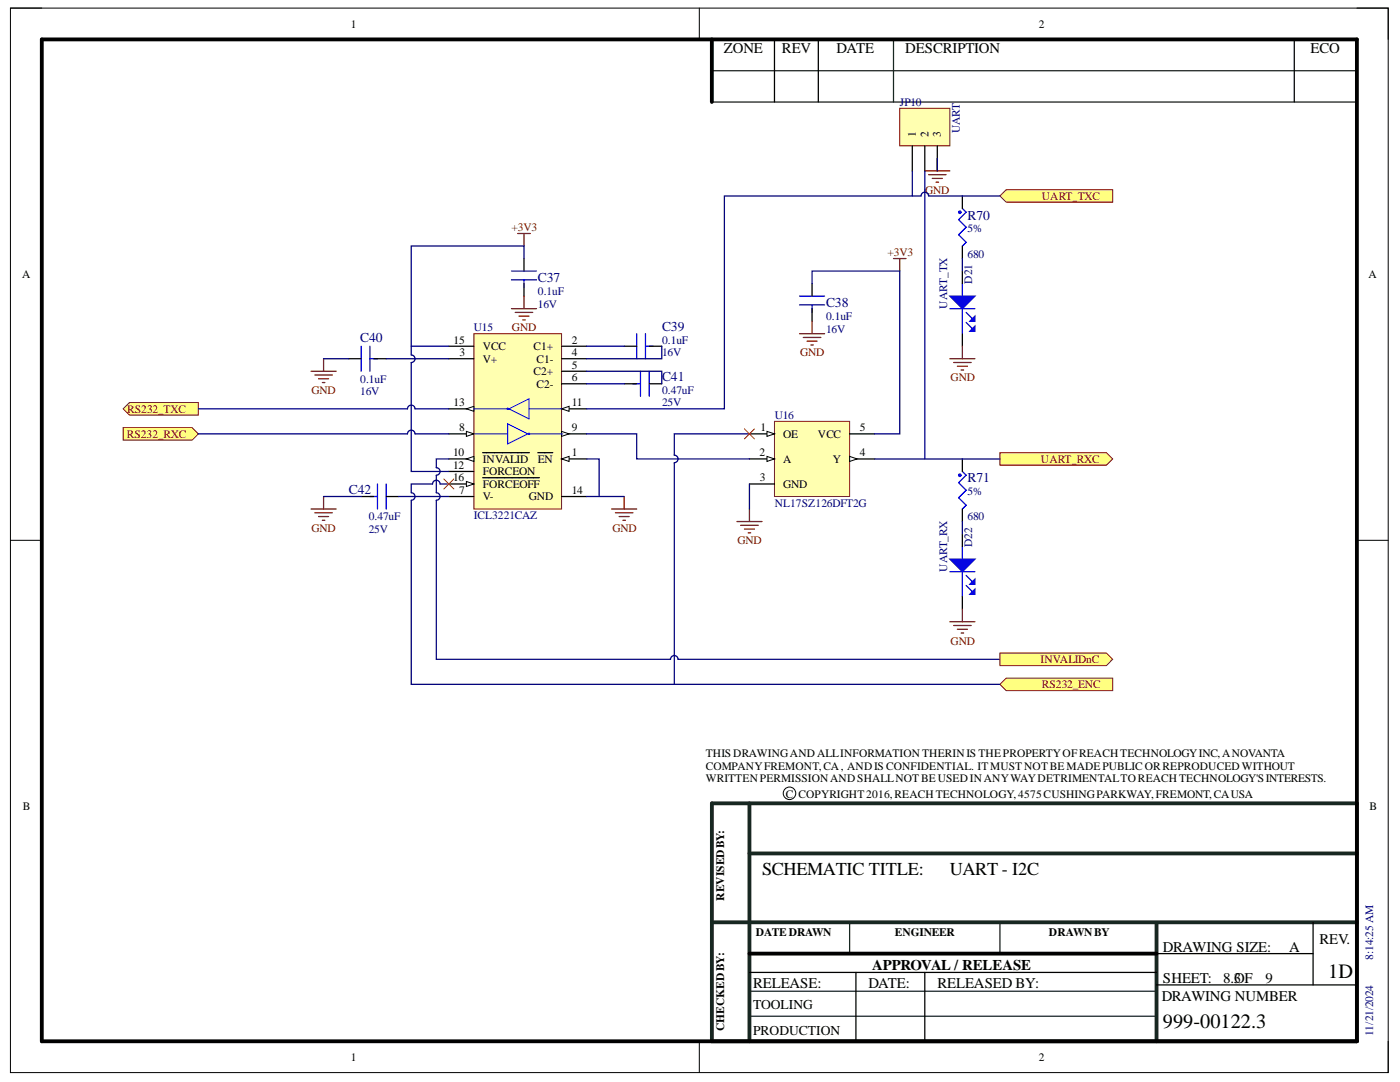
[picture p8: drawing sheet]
<svg xmlns="http://www.w3.org/2000/svg" width="279mm" height="216mm" viewBox="0 0 279 216" stroke-linecap="round" stroke-linejoin="round" font-family="sans-serif">
<defs><g id="words">
<g font-size="4.1">
<text x="265.1" y="195.2">1D</text>
<text x="232.1" y="205.1">999-00122.3</text>
</g>
<g font-size="3.6">
<text x="152.1" y="174.5">SCHEMATIC TITLE:</text>
<text x="189.6" y="174.5">UART - I2C</text>
</g>
<g font-size="3">
<text x="144.5" y="10.5">ZONE</text>
<text x="156.1" y="10.5">REV</text>
<text x="167" y="10.5">DATE</text>
<text x="180.7" y="10.5">DESCRIPTION</text>
<text x="261.5" y="10.5">ECO</text>
<text x="232.1" y="189.9">DRAWING SIZE:</text>
<text x="257.3" y="189.9">A</text>
<text x="263.3" y="188.4">REV.</text>
<text x="150.3" y="197.2">RELEASE:</text>
<text x="173.3" y="197.2">DATE:</text>
<text x="174.1" y="193.6">APPROVAL / RELEASE</text>
<text x="187.1" y="197.2">RELEASED BY:</text>
<text x="232.1" y="196.2">SHEET:</text>
<text x="244.1" y="196.2">8.3</text>
<text x="246.3" y="196.2">OF</text>
<text x="252.6" y="196.2">9</text>
<text x="231.8" y="199.6">DRAWING NUMBER</text>
</g>
<g font-size="2.7" fill="#000080">
<text x="193.1" y="43.8">R70</text>
<text x="107.3" y="56.2">C37</text>
<text x="164.9" y="61.3">C38</text>
<text x="71.9" y="68.2">C40</text>
<text x="132.1" y="66">C39</text>
<text x="132.1" y="76">C41</text>
<text x="69.6" y="98.5">C42</text>
<text x="193.1" y="96.2">R71</text>
</g>
<g font-size="2.7">
<text x="150.3" y="201.4">TOOLING</text>
<text x="150.3" y="206.5">PRODUCTION</text>
</g>
<g font-size="2.3">
<text x="70" y="5.5">1</text>
<text x="207.3" y="5.5">2</text>
<text x="182.8" y="27.3" transform="rotate(-90 182.8 27.3)">1</text>
<text x="185.3" y="27.3" transform="rotate(-90 185.3 27.3)">2</text>
<text x="187.8" y="27.3" transform="rotate(-90 187.8 27.3)">3</text>
<text x="4.4" y="55.5">A</text>
<text x="273.1" y="55.5">A</text>
<text x="90.5" y="68.6">15</text>
<text x="91.7" y="71.1">3</text>
<text x="96.3" y="69.8">VCC</text>
<text x="106.5" y="69.8">C1+</text>
<text x="114.1" y="68.6">2</text>
<text x="114.1" y="71.1">4</text>
<text x="96.3" y="72.4">V+</text>
<text x="106.5" y="74.8">C2+</text>
<text x="107.1" y="72.4">C1-</text>
<text x="107.1" y="77.4">C2-</text>
<text x="114.1" y="73.7">5</text>
<text x="114.1" y="76.1">6</text>
<text x="90.5" y="81.1">13</text>
<text x="114.1" y="81.1">11</text>
<text x="91.6" y="86.1">8</text>
<text x="114.1" y="86.1">9</text>
<text x="151.7" y="86.1">1</text>
<text x="156.3" y="87.4">OE</text>
<text x="163.2" y="87.4">VCC</text>
<text x="171.6" y="86.1">5</text>
<text x="90.4" y="93.6">12</text>
<text x="90.4" y="91.1">10</text>
<text x="96.3" y="94.9">FORCEON</text>
<text x="96.3" y="92.3">INVALID</text>
<text x="107.3" y="92.3">EN</text>
<text x="114.1" y="91.1">1</text>
<text x="151.6" y="91.1">2</text>
<text x="156.3" y="92.3">A</text>
<text x="166.2" y="92.3">Y</text>
<text x="171.6" y="91.1">4</text>
<text x="90.4" y="96.1">16</text>
<text x="91.6" y="98.6">7</text>
<text x="96.3" y="97.3">FORCEOFF</text>
<text x="96.3" y="99.9">V-</text>
<text x="105.6" y="99.9">GND</text>
<text x="114.1" y="98.6">14</text>
<text x="151.7" y="96.1">3</text>
<text x="156.3" y="97.3">GND</text>
<text x="140.8" y="151.1">THIS DRAWINGANDALLINFORMATIONTHERINIS THEPROPERTYOFREACHTECHNOLOGYINC,ANOVANTA</text>
<text x="140.8" y="153.6">COMPANYFREMONT,CA, ANDIS CONFIDENTIAL. ITMUSTNOTBEMADEPUBLIC ORREPRODUCEDWITHOUT</text>
<text x="4.6" y="161.7">B</text>
<text x="140.8" y="156.1">WRITTENPERMISSIONANDSHALLNOTBEUSEDINANYWAYDETRIMENTALTOREACHTECHNOLOGY'SINTERESTS.</text>
<text x="156.8" y="159.3">C COPYRIGHT2016,REACHTECHNOLOGY,4575CUSHINGPARKWAY,FREMONT,CAUSA</text>
<text x="273.3" y="161.7">B</text>
<text x="144.6" y="179.8" transform="rotate(-90 144.6 179.8)">REVISEDBY:</text>
<text x="150.8" y="186.8">DATE DRAWN</text>
<text x="178.6" y="186.8">ENGINEER</text>
<text x="209.3" y="186.8">DRAWNBY</text>
<text x="144.6" y="205.7" transform="rotate(-90 144.6 205.7)">CHECKEDBY:</text>
<text x="70" y="211.7">1</text>
<text x="207.3" y="211.7">2</text>
</g>
<g font-size="2.3" fill="#000080">
<text x="179.6" y="21.1">JP10</text>
<text x="191.6" y="26.6" transform="rotate(-90 191.6 26.6)">UART</text>
<text x="193.1" y="46.3">5%</text>
<text x="193.1" y="51.4">680</text>
<text x="107.3" y="58.9">0.1uF</text>
<text x="194" y="56.6" transform="rotate(-90 194 56.6)">D21</text>
<text x="107.3" y="61.4">16V</text>
<text x="164.9" y="63.8">0.1uF</text>
<text x="189" y="61.6" transform="rotate(-90 189 61.6)">UART_TX</text>
<text x="94.6" y="66.1">U15</text>
<text x="132.1" y="68.6">0.1uF</text>
<text x="132.1" y="71.1">16V</text>
<text x="164.9" y="66.4">16V</text>
<text x="71.9" y="76.4">0.1uF</text>
<text x="71.9" y="78.9">16V</text>
<text x="132.1" y="78.6">0.47uF</text>
<text x="132.1" y="81.1">25V</text>
<text x="154.6" y="83.6">U16</text>
<text x="154.6" y="101.1">NL17SZ126DFT2G</text>
<text x="193.1" y="98.9">5%</text>
<text x="73.6" y="103.8">0.47uF</text>
<text x="73.6" y="106.4">25V</text>
<text x="94.6" y="103.6">ICL3221CAZ</text>
<text x="193.1" y="103.8">680</text>
<text x="194" y="109.1" transform="rotate(-90 194 109.1)">D22</text>
<text x="189" y="114.1" transform="rotate(-90 189 114.1)">UART_RX</text>
<text x="274.1" y="191.5" transform="rotate(-90 274.1 191.5)">8:14:25AM</text>
<text x="274.1" y="206.8" transform="rotate(-90 274.1 206.8)">11/21/2024</text>
</g>
<g font-size="2.3" fill="#800000">
<text x="184.6" y="38.6">GND</text>
<text x="207.9" y="39.9">UART_TXC</text>
<text x="102.1" y="46.1">+3V3</text>
<text x="177.1" y="51.2">+3V3</text>
<text x="102.2" y="66.1">GND</text>
<text x="159.7" y="71.1">GND</text>
<text x="189.7" y="76.1">GND</text>
<text x="25.4" y="82.4">RS232_TXC</text>
<text x="62.2" y="78.6">GND</text>
<text x="25.3" y="87.4">RS232_RXC</text>
<text x="207.7" y="92.3">UART_RXC</text>
<text x="62.2" y="106.1">GND</text>
<text x="122.2" y="106.1">GND</text>
<text x="147.2" y="108.6">GND</text>
<text x="189.7" y="128.6">GND</text>
<text x="207.7" y="132.3">INVALIDnC</text>
<text x="207.9" y="137.3">RS232_ENC</text>
</g>
</g></defs>
<path d="M2.1 1.6h274.9v212.4h-274.9z" fill="none" stroke="#000" stroke-width=".2"/>
<path d="M8.3 7.9h262.5v199.9h-262.5z" fill-rule="evenodd" fill="#fff"/>
<g fill="none" stroke="#000" stroke-width=".2">
<path d="M2.1 1.6h6.2M8.3 7.9h262.5v199.9h-262.5zM139.6 1.6v6.3M270.8 1.6h6.2v6.3M2.1 107.8h6.2M270.8 107.8h6.2M139.6 207.8v6.2M277 207.8v6.2"/>
<circle cx="157.6" cy="158.3" r="1.25"/>
</g>
<path d="M142.1 160.3h128.7v47.5h-128.7zM149.6 160.3v47.5M149.6 170.3h121.2M142.1 184h128.7M230.8 184.3v23.5" fill="none" stroke="#172721" stroke-width=".76"/>
<path d="M142.1 14.1h128.7M178.3 7.9v12.5M142.1 20.4h128.7M149.6 197.8h81.2M169.6 184.3v6M199.6 184.3v6M149.6 202.8h81.2" fill="none" stroke="#172721" stroke-width=".25"/>
<path d="M154.6 7.9v12.5M163.3 7.9v12.5M258.3 7.9v12.5M149.6 194h81.2M170.8 194v13.8M184.6 194v13.8M230.8 196.5h40M230.8 190.3h31.3M262.1 184v12.5" fill="none" stroke="#000" stroke-width=".25"/>
<path d="M8.3 7.9h262.5v199.9h-262.5zM142.1 7.9v12.5M149.6 190.3h81.2" fill="none" stroke="#000" stroke-width=".76"/>
<path d="M154.6 84.1h15v15h-15z" fill-rule="evenodd" fill="#ffffb0"/>
<path d="M154.6 84.1h15v15h-15z" fill="none" stroke="#800000" stroke-width=".2"/>
<path d="M149.6 91.6h5" fill="none" stroke="#000" stroke-width=".25"/>
<path d="M153.1 91.1l1.5 .5-1.5 .5z" fill="#f8fcff"/>
<path d="M153.1 91.1l1.5 .5-1.5 .5z" fill="none" stroke="#000" stroke-width=".2"/>
<path d="M169.6 91.6h5" fill="none" stroke="#000" stroke-width=".25"/>
<path d="M169.6 91.1l1.5 .5-1.5 .5z" fill="#f8fcff"/>
<path d="M169.6 91.1l1.5 .5-1.5 .5z" fill="none" stroke="#000" stroke-width=".2"/>
<path d="M149.6 86.6h5" fill="none" stroke="#000" stroke-width=".25"/>
<path d="M153.1 86.1l1.5 .5-1.5 .5z" fill="#f8fcff"/>
<path d="M153.1 86.1l1.5 .5-1.5 .5z" fill="none" stroke="#000" stroke-width=".2"/>
<path d="M69.6 71.6h2.5M74.6 71.6h2.5M124.6 69.1h2.5M129.6 69.1h2.5M149.6 96.6h5M169.6 86.6h5" fill="none" stroke="#000" stroke-width=".25"/>
<g fill="none" stroke="#800000" stroke-width=".25">
<path d="M62.1 74.1h5M62.8 74.8h3.5M63.6 75.6h2M64.3 76.3h.5M64.6 71.6v2.5M64.6 99.1v2.5M124.6 99.1v2.5M62.1 101.6h5M62.8 102.3h3.5M63.6 103.1h2M64.3 103.8h.5M122.1 101.6h5"/>
<path d="M122.8 102.3h3.5M123.6 103.1h2M124.3 103.8h.5M147.1 104.1h5M147.8 104.8h3.5M148.6 105.6h2M149.3 106.3h.5M149.6 101.6v2.5"/>
</g>
<path d="M72.1 69.1v5M73.8 71.6h1.5M127.1 66.6v5M128.8 69.1h1.5" fill="none" stroke="#00f" stroke-width=".25"/>
<path d="M73.8 69.1v5M128.8 66.6v5" fill="none" stroke="#0000bf" stroke-width=".25"/>
<path d="M94.6 66.6h17.5v35h-17.5z" fill-rule="evenodd" fill="#ffffb0"/>
<path d="M94.6 66.6h17.5v35h-17.5z" fill="none" stroke="#800000" stroke-width=".2"/>
<path d="M89.6 86.6h5" fill="none" stroke="#000" stroke-width=".25"/>
<path d="M93.1 86.1l1.5 .5-1.5 .5z" fill="#f8fcff"/>
<path d="M93.1 86.1l1.5 .5-1.5 .5z" fill="none" stroke="#000" stroke-width=".2"/>
<path d="M112.1 91.6h5" fill="none" stroke="#000" stroke-width=".25"/>
<path d="M112.1 91.6l1.5-.5v1z" fill="#f8fcff"/>
<path d="M112.1 91.6l1.5-.5v1z" fill="none" stroke="#000" stroke-width=".2"/>
<path d="M107.3 90.3h3M112.1 81.6h5" fill="none" stroke="#000" stroke-width=".25"/>
<path d="M112.1 81.6l1.5-.5v1z" fill="#f8fcff"/>
<path d="M112.1 81.6l1.5-.5v1z" fill="none" stroke="#000" stroke-width=".2"/>
<path d="M89.6 96.6h5" fill="none" stroke="#000" stroke-width=".25"/>
<path d="M93.1 96.1l1.5 .5-1.5 .5z" fill="#f8fcff"/>
<path d="M93.1 96.1l1.5 .5-1.5 .5z" fill="none" stroke="#000" stroke-width=".2"/>
<path d="M96.3 95.3h11.3M112.1 86.6h5" fill="none" stroke="#000" stroke-width=".25"/>
<path d="M112.1 86.1l1.5 .5-1.5 .5z" fill="#f8fcff"/>
<path d="M112.1 86.1l1.5 .5-1.5 .5z" fill="none" stroke="#000" stroke-width=".2"/>
<path d="M89.6 94.1h5M89.6 81.6h5" fill="none" stroke="#000" stroke-width=".25"/>
<path d="M93.1 81.6l1.5-.5v1z" fill="#f8fcff"/>
<path d="M93.1 81.6l1.5-.5v1z" fill="none" stroke="#000" stroke-width=".2"/>
<path d="M89.6 91.6h5" fill="none" stroke="#000" stroke-width=".25"/>
<path d="M93.1 91.6l1.5-.5v1z" fill="#f8fcff"/>
<path d="M93.1 91.6l1.5-.5v1z" fill="none" stroke="#000" stroke-width=".2"/>
<g fill="none" stroke="#000" stroke-width=".25">
<path d="M104.6 51.6v2.5M104.6 56.6v2.5M89.6 69.1h5M89.6 71.6h5M112.1 69.1h5M112.1 74.1h5M112.1 71.6h5M112.1 76.6h5M124.6 76.6h2.5M129.6 76.6h2.5M72.1 99.1h2.5M77.1 99.1h2.5"/>
<path d="M89.6 99.1h5M96.3 90.3h9.3M112.1 99.1h5"/>
</g>
<g fill="none" stroke="#00f" stroke-width=".2">
<path d="M94.6 81.6h6.5M94.8 86.6h6.5M101.3 84.6l4 2-4 2zM101.6 81.6l4-2v4zM105.6 81.6h6.5M105.8 86.6h6.5"/>
<circle cx="101.3" cy="81.6" r=".15"/>
<circle cx="105.6" cy="86.6" r=".15"/>
</g>
<path d="M102.1 54.1h5M104.6 55.8v1.5M126.3 76.6h1.5M129.6 74.1v5M73.8 99.1h1.5M77.1 96.6v5" fill="none" stroke="#00f" stroke-width=".25"/>
<path d="M102.1 55.8h5M127.8 74.1v5M75.3 96.6v5" fill="none" stroke="#0000bf" stroke-width=".25"/>
<path d="M199.6 90.3h21.2l1.3 1.3-1.3 1.2h-21.2z" fill-rule="evenodd" fill="#ffff80"/>
<path d="M199.6 90.3h21.2l1.3 1.3-1.3 1.2h-21.2z" fill="none" stroke="#800000" stroke-width=".2"/>
<path d="M199.6 39.1l1.2-1.2h21.3v2.4h-21.3z" fill-rule="evenodd" fill="#ffff80"/>
<path d="M199.6 39.1l1.2-1.2h21.3v2.4h-21.3z" fill="none" stroke="#800000" stroke-width=".2"/>
<path d="M159.6 59.1h5M162.1 60.8v1.5" fill="none" stroke="#00f" stroke-width=".25"/>
<path d="M162.1 56.6v2.5M162.1 61.6v2.5" fill="none" stroke="#000" stroke-width=".25"/>
<path d="M159.6 60.8h5" fill="none" stroke="#0000bf" stroke-width=".25"/>
<path d="M103.3 46.6h2.5M104.6 46.6v2.5M178.3 51.6h2.5M179.6 51.6v2.5" fill="none" stroke="#800000" stroke-width=".25"/>
<path d="M189.6 59.1h5l-2.5 2.5z" fill="#00f"/>
<path d="M189.6 59.1h5l-2.5 2.5z" fill="none" stroke="#00f" stroke-width=".25"/>
<path d="M193.6 64.1l1-1v1z" fill="#00f"/>
<path d="M193.6 64.1l1-1v1z" fill="none" stroke="#00f" stroke-width=".25"/>
<path d="M193.6 66.1l1-1v1z" fill="#00f"/>
<path d="M192.1 56.6v2.5M192.1 41.6l.7 .7-1.5 1.5 1.5 1.5-1.5 1.5 1.5 1.5-.7 .8M189.6 61.6h5M192.1 61.6v5M192.8 62.3l1.3 1.3M192.8 64.3l1.3 1.3M193.6 66.1l1-1v1z" fill="none" stroke="#00f" stroke-width=".25"/>
<path d="M192.1 54.1v2.5M192.1 66.6v2.5" fill="none" stroke="#000" stroke-width=".25"/>
<circle cx="191.6" cy="42.4" r=".25" fill="#00f"/>
<circle cx="191.6" cy="42.4" r=".25" fill="none" stroke="#00f" stroke-width=".25"/>
<path d="M192.1 39.1v2.5M192.1 49.1v2.5" fill="none" stroke="#000" stroke-width=".25"/>
<path d="M189.6 111.6h5l-2.5 2.5z" fill="#00f"/>
<path d="M189.6 111.6h5l-2.5 2.5z" fill="none" stroke="#00f" stroke-width=".25"/>
<path d="M193.6 116.6l1-1v1z" fill="#00f"/>
<path d="M193.6 116.6l1-1v1z" fill="none" stroke="#00f" stroke-width=".25"/>
<path d="M193.6 118.6l1-1v1z" fill="#00f"/>
<path d="M192.1 94.1l.7 .7-1.5 1.5 1.5 1.5-1.5 1.5 1.5 1.5-.7 .8M189.6 114.1h5M192.1 109.1v2.5M192.1 114.1v5M192.8 114.8l1.3 1.3M192.8 116.8l1.3 1.3M193.6 118.6l1-1v1z" fill="none" stroke="#00f" stroke-width=".25"/>
<path d="M192.1 106.6v2.5M192.1 119.1v2.5" fill="none" stroke="#000" stroke-width=".25"/>
<circle cx="191.6" cy="94.8" r=".25" fill="#00f"/>
<circle cx="191.6" cy="94.8" r=".25" fill="none" stroke="#00f" stroke-width=".25"/>
<path d="M192.1 91.6v2.5M192.1 101.6v2.5" fill="none" stroke="#000" stroke-width=".25"/>
<g fill="none" stroke="#800000" stroke-width=".25">
<path d="M104.6 59.1v2.5M102.1 61.6h5M102.8 62.3h3.5M103.6 63.1h2M104.3 63.8h.5M159.6 66.6h5M160.3 67.3h3.5M161.1 68.1h2M161.8 68.8h.5M162.1 64.1v2.5M189.6 71.6h5M190.3 72.3h3.5"/>
<path d="M191.1 73.1h2M191.8 73.8h.5M192.1 69.1v2.5M189.6 124.1h5M190.3 124.8h3.5M191.1 125.6h2M191.8 126.3h.5M192.1 121.6v2.5"/>
</g>
<path d="M24.6 85.3h13.7l1.3 1.3-1.3 1.2h-13.7z" fill-rule="evenodd" fill="#ffff80"/>
<path d="M24.6 85.3h13.7l1.3 1.3-1.3 1.2h-13.7z" fill="none" stroke="#800000" stroke-width=".2"/>
<path d="M25.8 80.3h13.8v2.5h-13.8l-1.2-1.2z" fill-rule="evenodd" fill="#ffff80"/>
<path d="M25.8 80.3h13.8v2.5h-13.8l-1.2-1.2z" fill="none" stroke="#800000" stroke-width=".2"/>
<path d="M179.6 21.6h10v7.5h-10z" fill-rule="evenodd" fill="#ffffb0"/>
<path d="M179.6 21.6h10v7.5h-10z" fill="none" stroke="#800000" stroke-width=".2"/>
<path d="M182.1 29.1v5M184.6 29.1v5M187.1 29.1v5" fill="none" stroke="#000" stroke-width=".25"/>
<path d="M184.6 34.1h5M185.3 34.8h3.5M186.1 35.6h2M186.8 36.4h.5M187.1 31.6v2.5" fill="none" stroke="#800000" stroke-width=".25"/>
<path d="M199.6 136.6l1.2-1.3h21.3v2.5h-21.3z" fill-rule="evenodd" fill="#ffff80"/>
<path d="M199.6 136.6l1.2-1.3h21.3v2.5h-21.3z" fill="none" stroke="#800000" stroke-width=".2"/>
<g fill="none" stroke="#000080" stroke-width=".25">
<path d="M182.1 34.1v5M184.6 34.1v57.5M187.1 31.6v2.5M199.6 39.1h-14.3a.75 .75 0 0 0-.7-.8 .75 .75 0 0 0-.8 .8h-39.2v42.5h-27.5M104.6 51.6v-2.5h-22.5v20M162.1 56.6v-2.5h17.5v32.5h-5M192.1 51.6v2.5M64.6 71.6h5M77.1 71.6h12.5M89.6 69.1h-7.5v1.7a.75 .75 0 0 1 .7 .8 .75 .75 0 0 1-.7 .7v21.8h7.5M117.1 74.1h15v2.5M117.1 76.6h7.5"/>
<path d="M117.1 69.1h7.5M132.1 69.1v2.5h-15M39.6 86.6h41.7a.75 .75 0 0 1 .8-.8 .75 .75 0 0 1 .7 .8h6.8M39.6 81.6h41.7a.75 .75 0 0 1 .8-.8 .75 .75 0 0 1 .7 .8h6.8M64.6 99.1h7.5M79.6 99.1h10M89.6 91.6h-2.5v1.7a.75 .75 0 0 1 .7 .8 .75 .75 0 0 1-.7 .7v3.5a.75 .75 0 0 1 .7 .8 .75 .75 0 0 1-.7 .7v31.8h46.7a.75 .75 0 0 1 .8-.8 .75 .75 0 0 1 .7 .8h64.3M89.6 96.6h-1.8a.75 .75 0 0 0-.7-.8 .75 .75 0 0 0-.8 .8h-4.2v1.7a.75 .75 0 0 1 .7 .8 .75 .75 0 0 1-.7 .7v36.8h117.5M117.1 86.6h10v5h22.5M117.1 99.1h7.5M117.1 91.6h2.5v7.5M149.6 86.6h-15v4.2a.75 .75 0 0 1 .7 .8 .75 .75 0 0 1-.7 .7v44.3"/>
<path d="M149.6 96.6v5M174.6 91.6h25M192.1 104.1v2.5"/>
</g>
<path d="M199.6 130.3h21.2l1.3 1.3-1.3 1.2h-21.2z" fill-rule="evenodd" fill="#ffff80"/>
<path d="M199.6 130.3h21.2l1.3 1.3-1.3 1.2h-21.2z" fill="none" stroke="#800000" stroke-width=".2"/>
<path d="M88.6 95.6l2 2M90.6 95.6l-2 2M148.6 85.6l2 2M150.6 85.6l-2 2" fill="none" stroke="#f00" stroke-width=".2"/>
<use href="#words"/>
</svg>
